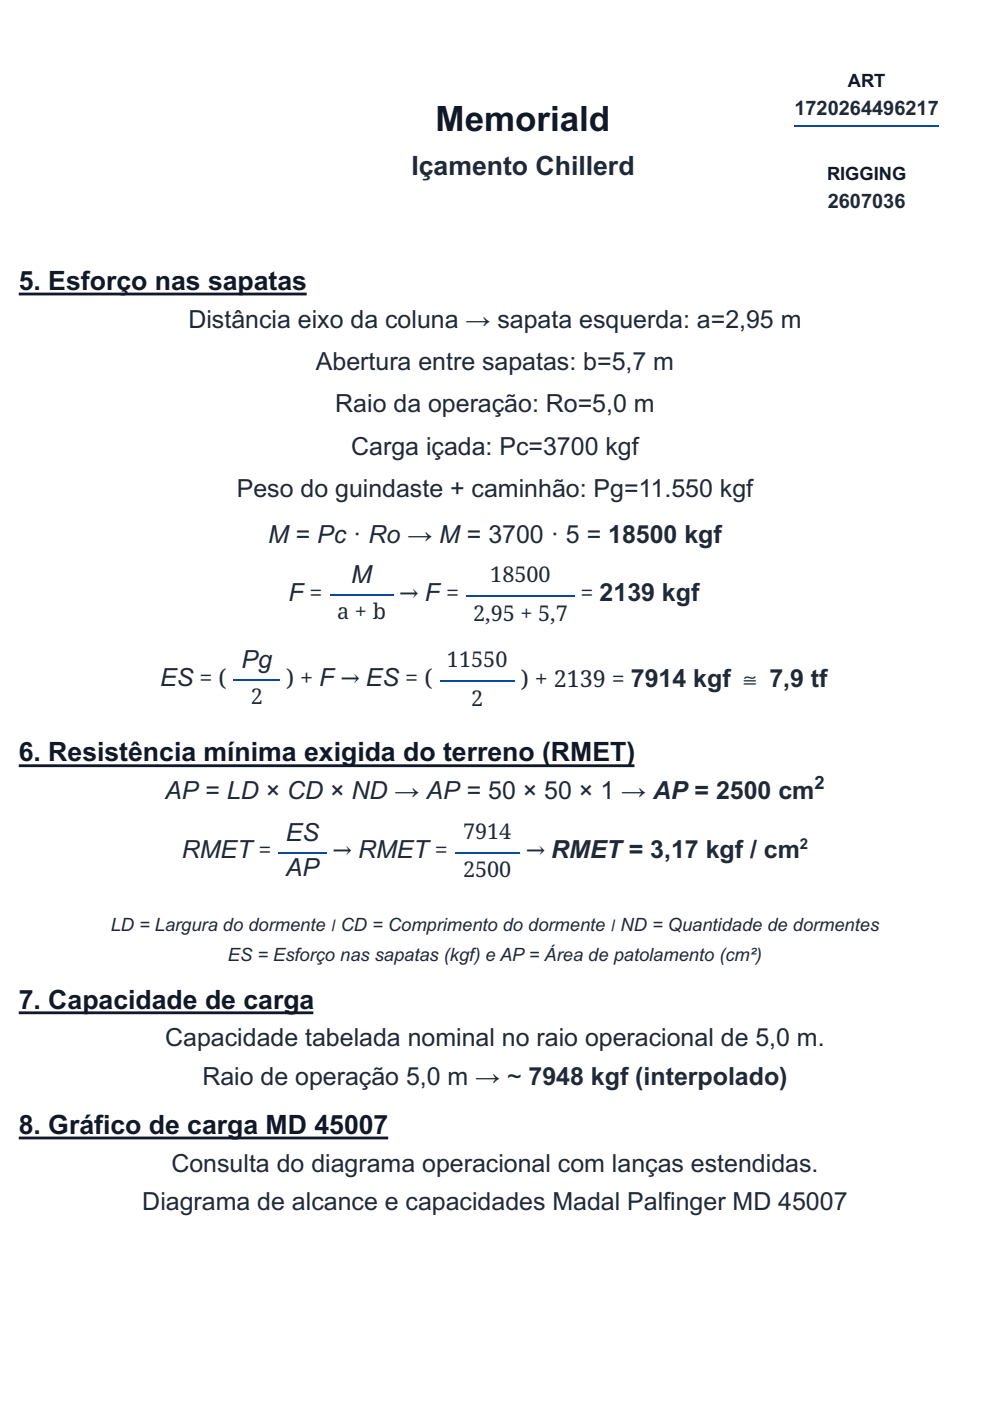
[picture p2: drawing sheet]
<svg xmlns="http://www.w3.org/2000/svg" width="210mm" height="297mm" viewBox="0 0 210 297" stroke-linecap="round" stroke-linejoin="round" font-family="sans-serif">
<defs><g id="words">
<text font-size="7.4" fill="#111827" x="92.4" y="27.8">Memoriald</text>
<text font-size="5.6" fill="#1f2937" x="87.2" y="37.1">Içamento Chillerd</text>
<g font-size="5.6" fill="#111827">
<text x="4" y="61.4">5. Esforço nas sapatas</text>
<text x="4" y="161.5">6. Resistência mínima exigida do terreno (RMET)</text>
<text x="4" y="213.8">7. Capacidade de carga</text>
<text x="4" y="240.4">8. Gráfico de carga MD 45007</text>
</g>
<g font-size="5.3" fill="#1f2937">
<text x="39.9" y="69.4">Distância eixo da coluna → sapata esquerda: a=2,95 m</text>
<text x="67" y="78.4">Abertura entre sapatas: b=5,7 m</text>
<text x="71.1" y="87.4">Raio da operação: Ro=5,0 m</text>
<text x="74.5" y="96.4">Carga içada: Pc=3700 kgf</text>
<text x="50.2" y="105.4">Peso do guindaste + caminhão: Pg=11.550 kgf</text>
<text x="56.8" y="115.1">M = Pc · Ro → M = 3700 · 5 = 18500 kgf</text>
<text x="74.5" y="123.6">M</text>
<text x="61.1" y="127.5">F =</text>
<text x="51.2" y="141.6">Pg</text>
<text x="34" y="145.5">ES = (</text>
<text x="35" y="169.5">AP = LD × CD × ND → AP = 50 × 50 × 1 → AP = 2500 cm</text>
<text x="60.6" y="178.3">ES</text>
<text x="38.6" y="181.8">RMET=</text>
<text x="60.6" y="185.7">AP</text>
<text x="35" y="221.8">Capacidade tabelada nominal no raio operacional de 5,0 m.</text>
<text x="42.9" y="230">Raio de operação 5,0 m → ~ 7948 kgf (interpolado)</text>
<text x="36.3" y="248.4">Consulta do diagrama operacional com lanças estendidas.</text>
<text x="30.2" y="256.6">Diagrama de alcance e capacidades Madal Palfinger MD 45007</text>
</g>
<g font-size="4.9" fill="#1f2937">
<text x="84.6" y="127.5">→ F =</text>
<text x="123.1" y="127.5">= 2139 kgf</text>
<text x="60.7" y="145.5">) + F → ES = (</text>
<text x="110.4" y="145.7">) + 2139 = 7914 kgf ≅ 7,9 tf</text>
<text x="70.5" y="181.8">→ RMET=</text>
<text x="111.5" y="181.8">→ RMET = 3,17 kgf / cm</text>
</g>
<g font-size="4.6" fill="#1f2937">
<text x="103.9" y="123.5">18500</text>
<text x="71.5" y="131.3">a + b</text>
<text x="100.3" y="131.6">2,95 + 5,7</text>
<text x="94.8" y="141.5">11550</text>
<text x="53.1" y="149.3">2</text>
<text x="99.9" y="149.6">2</text>
<text x="98.2" y="177.8">7914</text>
<text x="98.2" y="185.9">2500</text>
</g>
<g font-size="4.2" fill="#1f2937">
<text x="168.4" y="24.3">1720264496217</text>
<text x="175.5" y="44.1">2607036</text>
</g>
<g font-size="3.9" fill="#111827">
<text x="179.8" y="18.4">ART</text>
<text x="175.3" y="38.1">RIGGING</text>
</g>
<g font-size="3.9" fill="#1f2937">
<text x="172.7" y="167.3">2</text>
<text x="23.5" y="197.5">LD = Largura do dormente</text>
<text x="70.1" y="197.5">׀</text>
<text x="72.3" y="197.5">CD = Comprimento do dormente</text>
<text x="129.4" y="197.5">׀</text>
<text x="131.6" y="197.5">ND = Quantidade de dormentes</text>
<text x="48.3" y="203.7">ES = Esforço nas sapatas (kgf) e AP = Área de patolamento (cm²)</text>
</g>
<text font-size="3.2" fill="#1f2937" x="169.6" y="180.1">2</text>
</g></defs>
<path d="M168.4 26.6h30.7" fill="none" stroke="#0d47a1" stroke-width=".35"/>
<g fill="#fff">
<path d="M4 56.3h201.9v6.4h-201.9z"/>
<path d="M4 56.1h61.4v6.7h-61.4z"/>
</g>
<path d="M4 62.3h61" fill="none" stroke="#111827" stroke-width=".6"/>
<g fill="#fff">
<path d="M4 64.7h201.9v41.9h-201.9z"/>
<path d="M39.6 64.5h130.6v6.4h-130.6z"/>
<path d="M17 110.3h175.9v6h-175.9z"/>
</g>
<path d="M70 126.1h13.4M98.9 126.5h22.9M49.5 144.1h9.9M93.2 144.5h15.9" fill="none" stroke="#0d47a1" stroke-width=".35"/>
<g fill="#fff">
<path d="M4 156.3h201.9v6.4h-201.9z"/>
<path d="M4 156.3h130.9v6.7h-130.9z"/>
</g>
<path d="M4 162.3h130.5" fill="none" stroke="#111827" stroke-width=".6"/>
<path d="M17 164.7h175.9v6h-175.9z" fill="#fff"/>
<path d="M59 180.8h10.3M96.4 180.8h13.8" fill="none" stroke="#0d47a1" stroke-width=".35"/>
<g fill="#fff">
<path d="M4 192.7h201.9v12.1h-201.9z"/>
<path d="M23.4 192.6h46.9v6h-46.9z"/>
<path d="M70 192.6h1.4v6h-1.4z"/>
<path d="M71 192.6h1.4v6h-1.4z"/>
<path d="M72.1 192.6h57.5v6h-57.5z"/>
<path d="M129.2 192.6h1.4v6h-1.4z"/>
<path d="M130.3 192.6h1.4v6h-1.4z"/>
<path d="M131.3 192.6h55.4v6h-55.4z"/>
<path d="M4 208.7h201.9v6.4h-201.9z"/>
<path d="M4 208.5h62.8v6.7h-62.8z"/>
</g>
<path d="M4 214.7h62.4" fill="none" stroke="#111827" stroke-width=".6"/>
<g fill="#fff">
<path d="M4 217h201.9v6h-201.9z"/>
<path d="M35 217h140.1v6.3h-140.1z"/>
<path d="M17 225.3h175.9v5.9h-175.9z"/>
<path d="M42.8 225.1h69.5v6.3h-69.5z"/>
<path d="M4 235.3h201.9v6.3h-201.9z"/>
<path d="M4 234.9h78.7v6.8h-78.7z"/>
</g>
<path d="M4 241.3h78.3" fill="none" stroke="#111827" stroke-width=".6"/>
<g fill="#fff">
<path d="M4 243.6h201.9v6h-201.9z"/>
<path d="M36.1 243.4h137.6v6.4h-137.6z"/>
<path d="M17 251.8h175.9v6h-175.9z"/>
<path d="M30.1 251.5h149.9v6.4h-149.9z"/>
</g>
<use href="#words"/>
</svg>
